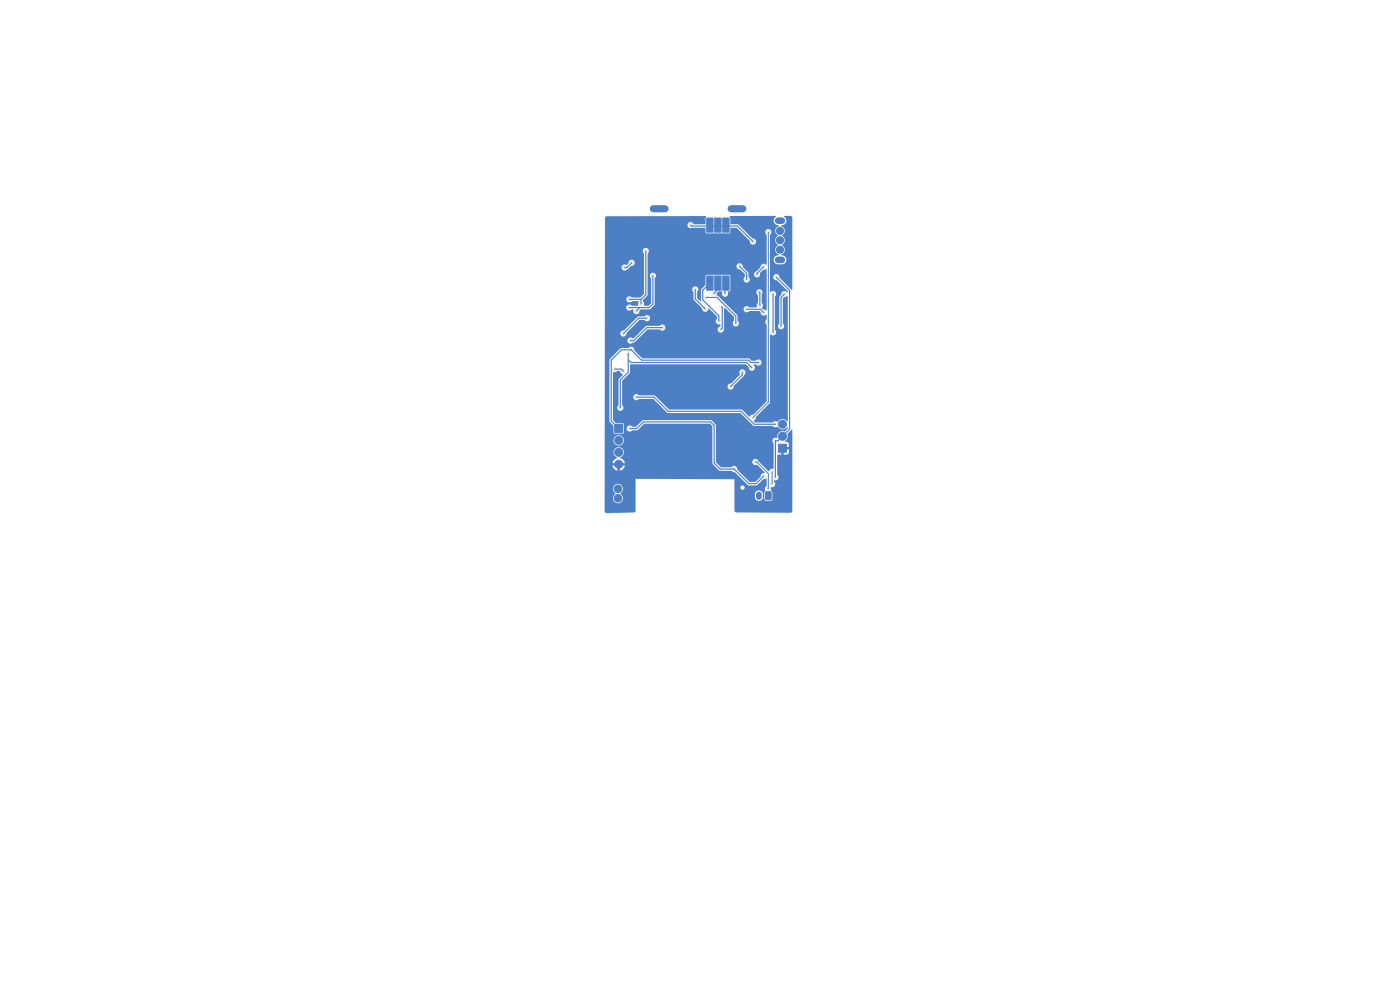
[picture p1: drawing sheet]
<svg xmlns="http://www.w3.org/2000/svg" width="297mm" height="210mm" viewBox="0 0 297 210" stroke-linecap="round" stroke-linejoin="round" font-family="sans-serif">
<g fill="#4d7fc4" stroke="#4d7fc4" stroke-width=".21">
<path d="M130.4 90h1.7v1.7h-1.7z"/>
<path d="M165.2 94.2h1.7v1.7h-1.7z"/>
<path d="M162.5 104.3h.8l.3 .1v1.4l-.2 .2h-.8l-.2-.1z"/>
<path d="M153.3 46.3h1.4v3h-1.4z"/>
<path d="M153.3 58.6h1.4v3h-1.4z"/>
<path d="M151.6 46.3h1.4v3h-1.4z"/>
<path d="M151.6 58.6h1.4v3h-1.4z"/>
<path d="M149.9 46.3h1.4v3h-1.4z"/>
<path d="M149.9 58.6h1.4v3h-1.4z"/>
<circle cx="165.5" cy="53" r=".76"/>
<circle cx="165.5" cy="51" r=".76"/>
<circle cx="165.5" cy="49" r=".76"/>
<circle cx="131.2" cy="93.4" r=".85"/>
<circle cx="131.2" cy="96" r=".85"/>
<circle cx="131.2" cy="98.5" r=".85"/>
<circle cx="131.1" cy="105.7" r=".8"/>
<circle cx="131.1" cy="103.7" r=".8"/>
<circle cx="166" cy="92.5" r=".85"/>
<circle cx="166" cy="90" r=".85"/>
<circle cx="152.3" cy="53.9" r="3.6"/>
</g>
<path d="M165.1 46.8h.8M165.1 55.1h.8" fill="none" stroke="#4d7fc4" stroke-width="1.4"/>
<path d="M138.6 44.3h2.5M155.1 44.3h2.5" fill="none" stroke="#4d7fc4" stroke-width="1.5"/>
<path d="M161 104.9v.5" fill="none" stroke="#4d7fc4" stroke-width="1.2"/>
<g fill="#ececec" stroke="#ececec" stroke-width=".21">
<circle cx="153.1" cy="52.4" r=".4"/>
<circle cx="134.2" cy="108.2" r=".4"/>
<circle cx="154.3" cy="54.4" r=".4"/>
<circle cx="129" cy="69.7" r=".4"/>
<circle cx="144.5" cy="94.5" r=".4"/>
<circle cx="158.6" cy="55.5" r=".4"/>
<circle cx="150.6" cy="54.4" r=".4"/>
<circle cx="142.3" cy="52.5" r=".4"/>
<circle cx="141" cy="52.5" r=".4"/>
<circle cx="161" cy="94.5" r=".4"/>
<circle cx="151.9" cy="55.4" r=".4"/>
<circle cx="153.1" cy="53.4" r=".4"/>
<circle cx="159.3" cy="101.5" r=".4"/>
<circle cx="151.9" cy="53.4" r=".4"/>
<circle cx="166.3" cy="107.7" r=".4"/>
<circle cx="150.6" cy="55.4" r=".4"/>
<circle cx="139.8" cy="78.7" r=".4"/>
<circle cx="141" cy="55.5" r=".4"/>
<circle cx="129.1" cy="46.7" r=".4"/>
<circle cx="154.3" cy="53.4" r=".4"/>
<circle cx="152.8" cy="80.3" r=".4"/>
<circle cx="155.5" cy="100.8" r=".4"/>
<circle cx="148.3" cy="85.4" r=".4"/>
<circle cx="140.4" cy="64.8" r=".4"/>
<circle cx="144.8" cy="54.5" r=".4"/>
<circle cx="152" cy="88.7" r=".4"/>
<circle cx="145.1" cy="72.4" r=".4"/>
<circle cx="164.9" cy="63.8" r=".4"/>
<circle cx="142" cy="67.5" r=".4"/>
<circle cx="136.1" cy="56.3" r=".4"/>
<circle cx="161.4" cy="47.2" r=".4"/>
<circle cx="144.8" cy="53.5" r=".4"/>
<circle cx="134.8" cy="86" r=".4"/>
<circle cx="144.2" cy="68.2" r=".4"/>
<circle cx="149.7" cy="94.5" r=".4"/>
<circle cx="150.6" cy="53.4" r=".4"/>
<circle cx="136.3" cy="74.9" r=".4"/>
<circle cx="142.3" cy="53.5" r=".4"/>
<circle cx="141" cy="54.5" r=".4"/>
<circle cx="131.6" cy="69.4" r=".4"/>
<circle cx="147.3" cy="81" r=".4"/>
<circle cx="135.7" cy="80.5" r=".4"/>
<circle cx="139.2" cy="71.4" r=".4"/>
<circle cx="142.3" cy="54.5" r=".4"/>
<circle cx="148.2" cy="50.1" r=".4"/>
<circle cx="139.8" cy="50.1" r=".4"/>
<circle cx="151.9" cy="54.4" r=".4"/>
<circle cx="154.3" cy="52.4" r=".4"/>
<circle cx="142.4" cy="81" r=".4"/>
<circle cx="135.1" cy="62.5" r=".4"/>
<circle cx="164.7" cy="71.8" r=".4"/>
<circle cx="147.4" cy="58.1" r=".4"/>
<circle cx="153.1" cy="54.4" r=".4"/>
<circle cx="133.2" cy="62.5" r=".4"/>
<circle cx="129.6" cy="108.2" r=".4"/>
<circle cx="143.6" cy="53.5" r=".4"/>
<circle cx="143.6" cy="54.5" r=".4"/>
<circle cx="143.4" cy="75.2" r=".4"/>
<circle cx="143.6" cy="55.5" r=".4"/>
<circle cx="139.8" cy="94.2" r=".4"/>
<circle cx="153.1" cy="55.4" r=".4"/>
<circle cx="142.3" cy="55.5" r=".4"/>
<circle cx="156.1" cy="101.4" r=".4"/>
<circle cx="150.6" cy="52.4" r=".4"/>
<circle cx="154.3" cy="55.4" r=".4"/>
<circle cx="157.6" cy="107.9" r=".4"/>
<circle cx="141" cy="53.5" r=".4"/>
<circle cx="138.2" cy="100.8" r=".4"/>
<circle cx="137" cy="50.7" r=".4"/>
<circle cx="144.8" cy="52.5" r=".4"/>
<circle cx="141.8" cy="88.5" r=".4"/>
<circle cx="152.2" cy="73.9" r=".4"/>
<circle cx="144.8" cy="55.5" r=".4"/>
<circle cx="143.6" cy="52.5" r=".4"/>
<circle cx="151.9" cy="52.4" r=".4"/>
<circle cx="160.4" cy="92.5" r=".4"/>
<circle cx="156" cy="72.9" r=".4"/>
<circle cx="164.5" cy="101.2" r=".4"/>
<circle cx="160.9" cy="76.9" r=".4"/>
<circle cx="164.7" cy="58.8" r=".4"/>
<circle cx="162" cy="101" r=".4"/>
<circle cx="133.6" cy="90.9" r=".4"/>
<circle cx="155.7" cy="99.5" r=".4"/>
<circle cx="164.5" cy="93.5" r=".4"/>
<circle cx="162" cy="56.6" r=".4"/>
<circle cx="160.6" cy="58.2" r=".4"/>
<circle cx="133.9" cy="74.2" r=".4"/>
<circle cx="135" cy="84.3" r=".4"/>
<circle cx="164.5" cy="90" r=".4"/>
<circle cx="152.5" cy="68.1" r=".4"/>
<circle cx="153.1" cy="65.1" r=".4"/>
<circle cx="152.9" cy="69.9" r=".4"/>
<circle cx="149.6" cy="65.5" r=".4"/>
<circle cx="151.4" cy="62.3" r=".4"/>
<circle cx="147.5" cy="61.4" r=".4"/>
<circle cx="153.8" cy="62.3" r=".4"/>
<circle cx="134" cy="55.7" r=".4"/>
<circle cx="132.5" cy="56.7" r=".4"/>
<circle cx="163.8" cy="102.7" r=".4"/>
<circle cx="163.8" cy="100.1" r=".4"/>
<circle cx="132.2" cy="78.7" r=".4"/>
<circle cx="130.4" cy="78.3" r=".4"/>
<circle cx="160.3" cy="98" r=".4"/>
<circle cx="163" cy="68.3" r=".4"/>
<circle cx="159.7" cy="88.6" r=".4"/>
<circle cx="162.9" cy="103.7" r=".4"/>
<circle cx="163" cy="49.3" r=".4"/>
<circle cx="133.8" cy="72.3" r=".4"/>
<circle cx="140.5" cy="69.5" r=".4"/>
<circle cx="137.3" cy="67.5" r=".4"/>
<circle cx="132.2" cy="70.8" r=".4"/>
<circle cx="157.5" cy="79" r=".4"/>
<circle cx="149.8" cy="63.1" r=".4"/>
<circle cx="156.1" cy="68.6" r=".4"/>
<circle cx="155" cy="82" r=".4"/>
<circle cx="137" cy="53.3" r=".4"/>
<circle cx="136" cy="64.5" r=".4"/>
<circle cx="133.5" cy="63.5" r=".4"/>
<circle cx="138.5" cy="58.5" r=".4"/>
<circle cx="133.5" cy="65.3" r=".4"/>
<circle cx="135" cy="66" r=".4"/>
<circle cx="161.1" cy="62" r=".4"/>
<circle cx="161.2" cy="64.8" r=".4"/>
<circle cx="158.4" cy="65.6" r=".4"/>
<circle cx="162" cy="66.3" r=".4"/>
<circle cx="131.6" cy="86.5" r=".4"/>
<circle cx="133.3" cy="75" r=".4"/>
<circle cx="165.7" cy="69.2" r=".4"/>
<circle cx="146.5" cy="47.7" r=".4"/>
<circle cx="159.5" cy="78" r=".4"/>
<circle cx="166.4" cy="62.4" r=".4"/>
<circle cx="159.7" cy="51.3" r=".4"/>
<circle cx="158.4" cy="59.3" r=".4"/>
<circle cx="156.9" cy="56.5" r=".4"/>
<circle cx="164" cy="70.5" r=".4"/>
<circle cx="164" cy="62.4" r=".4"/>
</g>
<g fill="none" stroke="#4d7fc4" stroke-width=".25">
<path d="M134 55.7l-1 1h-.5M136.1 56.3v4.2l-2 2M137 53.3v9.2l-1 1M138.5 58.5v6l-.7 .8h-4.3M139.8 50.1l-.6 .6h-2.2M146.5 47.7l.2 .3h9.8l3.2 3.3M151.6 55.9h.7M156.9 56.5l1.5 1.5v1.3M160.5 48.7v4.9l-1.9 1.9-1.6-1.6h-5.4l-4.2 4.2M162 56.6l-1.4 1.4v.2M164.7 58.8l2.8 2.8v29.4l-2.5 2.5h-.5v7.7M130.4 78.3h1.4l.4 .4"/>
<path d="M132.2 78.7h.1M133.2 62.5h1.9M133.3 75v3.9l-1.7 1.7v5.9M133.3 76.3l.6 .6h24.5l1.1 1.1M133.5 63.5h2.5M135.8 65.3l-.8 .7M136 63.5v1M137.2 67.5h-1.7l-3.3 3.2M140.5 69.5h-3.3l-2.7 2.8h-.7M144.2 68.2v3.3l.9 .9M147.5 61.4v2l2.1 2.1M149.8 63.1h2.3l4 4v1.5"/>
<path d="M150.6 60l-1.5 1.6v2l3.4 3.4v1.1M152.3 60v1.4l-.9 .9M153.1 65.1l.1 .1v4.4l-.3 .3M154 60l-.2 .3v2M156 72.9h-1.2l-1 1h-1.6M157.5 79v.5l-2.5 2.5M158.4 65.6h2.9l.7 .7M160.9 76.9h-1.6l-.5-.5h-22.7l-2.2-2.2h-2l-2.2 2.2v12.9l1.5 1.6M161.1 62l.1 .1v2.7M164 62.4v8.1M164.9 63.8v7.8l-.2 .2M166.4 62.4l-.7 .7v6.1"/>
<path d="M133.6 90.9h1.5l1.4-1.4h14.3l.7 .8v7.9l1.3 1.3h2.9l3.2 3.1h1.5l1.6-1.6M135 84.3h3.8l3 3h15.4l2.8 2.7h4.5M142.4 81l-.5-.5h-6.6l-2 2v2.9l.6 .6h.9v1.3l1.3 1.2h5.7M144.5 94.5v1.3l-5 5h-1.3M149.7 94.5l.5 .5-.4 .5v2.8l2.4 2.5h3.3l.6 .6M152.8 80.3l-.7 .7h-4.8M160.4 92.5v1.4l.6 .6h-1.5l-.2 .2v6.8"/>
</g>
<path d="M163 49.3v36l-3.3 3.3M160.3 98h.2l2.5 2.5-.1 3.2M163 105.4h.1M163.8 100.1v2.6" fill="none" stroke="#4d7fc4" stroke-width=".21"/>
<path d="M128.4 46l.4-.1h21l-.2 1.7h-2.4a.67 .67 0 0 0-.8-.5 .67 .67 0 0 0-.5 .8 .67 .67 0 0 0 .9 .4h2.8l.1 1 .2 .2h4.8l.2-.2 .1-1h1.2l2.9 2.9a.67 .67 0 0 0 .7 .7 .67 .67 0 0 0 .6-.8 .67 .67 0 0 0-.8-.5l-3-3h-1.6l-.2-1.7h9.8a1.08 1.08 0 0 0-.4 1.2 1.08 1.08 0 0 0 1 .7v.2a1.09 1.09 0 0 0-.7 .9 1.09 1.09 0 0 0 .6 1.1 1.13 1.13 0 0 0 0 2 1.12 1.12 0 0 0-.6 1.1 1.12 1.12 0 0 0 .7 .9v.2a.96 .96 0 0 0-1.1 .8 .96 .96 0 0 0 .9 1.1h1.1a1 1 0 0 0 .7-1.2 1 1 0 0 0-1.1-.8v-.1a1.09 1.09 0 0 0 .8-1 1.09 1.09 0 0 0-.6-1 1.13 1.13 0 0 0 0-2 1.12 1.12 0 0 0 .6-1.1 1.12 1.12 0 0 0-.8-1l.1-.1a1.02 1.02 0 0 0 1-.7 1.02 1.02 0 0 0-.5-1.2l1.5-.1 .3 .4v15.3h-.2l-2.5-2.5a.68 .68 0 0 0-.6-.9 .68 .68 0 0 0-.8 .8 .68 .68 0 0 0 .9 .6l2.2 2.2v.3a.75 .75 0 0 0-.9-.2 .75 .75 0 0 0-.5 .8l-.4 .5v5.5a.68 .68 0 0 0-.1 1 .68 .68 0 0 0 1 0 .68 .68 0 0 0-.1-1v-5.3l.1-.2 .8-.3 .1 26.5-.1 .1a1.21 1.21 0 0 0-2.1 .1 .76 .76 0 0 0-1 .1h-3.7l-.3-.3 .4-.4 .1-.5 3-3v-14.4a.71 .71 0 0 0 1.1 0 .71 .71 0 0 0-.1-1.1v-7a.69 .69 0 0 0 0-1 .69 .69 0 0 0-1 0v-12a.68 .68 0 0 0 .1-1.1 .68 .68 0 0 0-1 0 .68 .68 0 0 0 .1 1.1v6.1l-.2 .1a.69 .69 0 0 0-.7-.1 .69 .69 0 0 0-.4 .8l-.8 .8a.67 .67 0 0 0-.5 .8 .67 .67 0 0 0 .9 .4 .67 .67 0 0 0 .4-.9l.5-.6 .8-.2v8.6l-.1 .2-.3-.2a.44 .44 0 0 1-.5-.4l.2-.5-.3-.6v-1.7a.68 .68 0 0 0-.2-1 .68 .68 0 0 0-.9 .2 .68 .68 0 0 0 .3 1v1.5l-.2 .4v.6h-1.6a.68 .68 0 0 0-1-.1 .68 .68 0 0 0 0 1 .68 .68 0 0 0 1-.1h2.1l.2 .1a.74 .74 0 0 0 .4 .8 .74 .74 0 0 0 .9-.1v1a.72 .72 0 0 0 0 1.1v16.2l-2.7 2.8-.6 .2-.2 .3-1.8-1.5h-15.3l-3.1-3h-3.3a.68 .68 0 0 0-1-.2 .68 .68 0 0 0 0 1.1 .68 .68 0 0 0 1-.2h3l3.1 3h15.3l2.8 2.7 4.2 .1a.65 .65 0 0 0 .9 .1 1.44 1.44 0 0 0 1.9 .2l.2-.1 .1 .3-.6 .6a1.23 1.23 0 0 0-1.6 1.4 .72 .72 0 0 0-1 .2 .72 .72 0 0 0 .2 1v5.3l-.1 .1a.79 .79 0 0 0-.9 .5l-2.2-2.2a.67 .67 0 0 0-1-.3 .67 .67 0 0 0-.2 .9 .67 .67 0 0 0 1 .2l1.5 1.5-.1 .2a.71 .71 0 0 0-.8 .9l-1.1 1h-1.2l-2.6-2.6a.69 .69 0 0 0-.4-.7 .69 .69 0 0 0-.8 .2h-2.3l-1-1.1v-7.8l-1-1-14.4-.1-.2 .1-1.3 1.3h-.9a.66 .66 0 0 0-1 0 .66 .66 0 0 0 .1 1 .66 .66 0 0 0 1-.2l1.1-.1 1.4-1.3h13.9l.5 .6 .1 8 1.4 1.3 2.6 .1 .7 .3 2.9 2.8h1.7l1.4-1.3 .7-.2v1.5a1.2 1.2 0 0 0-.3 1.2l-.2 .3 .1 1.4 .3 .4h1l.3-.3v-1.6a.73 .73 0 0 1-.1-1.1 .68 .68 0 0 0 .7-.4 .68 .68 0 0 0-.2-.8 .38 .38 0 0 1 .5-.2 .71 .71 0 0 0 .2-1.2v-4.2l.8-.1v-.7l.2-.1h.3l.1 .8 .9-.1 .1-1h-.8v-.4l.8-.1v-.7a.68 .68 0 0 0-.8-.4v-.1a1.44 1.44 0 0 0 .6-1.6l.8-.9 .2 .1v17.3l-.4 .3-11.5-.1-.3-.2-.1-3h4.3l.1 .1a.86 .86 0 0 0 .8 .7 .86 .86 0 0 0 .9-.8l-.1-.8a.86 .86 0 0 0-.8-.7 .86 .86 0 0 0-.9 .8v.7h-4.3v-2.1h1.3a.46 .46 0 0 0 .6 .5 .46 .46 0 0 0 .2-.8 .46 .46 0 0 0-.8 .2v.1h-1.3v-1.7l-21-.1v6.7l-.1 .3-6.2 .2-.2-.4v-2.7h1.7a1.08 1.08 0 0 0 1.7 .9 1.08 1.08 0 0 0-.1-1.9 1.09 1.09 0 0 0 .3-1.7 1.09 1.09 0 0 0-1.7 .1 1.09 1.09 0 0 0 .4 1.6l-.4 .4-.2 .6h-1.7v-6.9h1.6l.3 .6 .8 .4v-.8h.4l.1 .8 .6-.3 .5-.7-.8-.1v-.4h.8a1.66 1.66 0 0 0-1-1.2 1.13 1.13 0 0 0 .8-1.3 1.13 1.13 0 0 0-1.3-.9 1.13 1.13 0 0 0-.9 1.3l.2 .5 .5 .4-.7 .5-.3 .7h.8v.4l-2.4 .1v-5.4h1.8a1.11 1.11 0 0 0 1.6 1 1.11 1.11 0 0 0 .2-1.9 1.11 1.11 0 0 0-1.7 .7l-.1 .2h-1.8v-4.1h1l.8 1v1.5l.2 .2h1.8l.2-.2v-2h-1.6l-.7-.7v-10.1l.9-.3h.5l.3 .5 .4 .3-.9 1v5.5a.67 .67 0 0 0 0 1 .67 .67 0 0 0 1-.1 .67 .67 0 0 0-.2-1v-3.9h22.3a.68 .68 0 0 0 .8 .6 .68 .68 0 0 0 .6-.8l2.1-2.1a.66 .66 0 0 0 .4-.9 .66 .66 0 0 0-.9-.3 .66 .66 0 0 0-.4 .8v.2l-1.7 1.8a.76 .76 0 0 0-.9 .7h-22.3v-1.2l1.6-1.7 .1-1.7 .1-.1h24.4l.6 .6a.68 .68 0 0 0 1 .7 .68 .68 0 0 0 .1-1.2l.4-.1a.68 .68 0 0 0 1 .1 .68 .68 0 0 0 0-1 .68 .68 0 0 0-1 .1h-.9l-.6-.5h-22.5l-1.7-1.7a.69 .69 0 0 0-.5-.7 .69 .69 0 0 0-.8 .2l-1.7 .1-2.3 2.3v13l-1 .1v-17h4.8a.81 .81 0 0 0 1.4 .3h.2l2.7-2.7h2.6a.67 .67 0 0 0 1 0 .67 .67 0 0 0-.1-1 .67 .67 0 0 0-1 .2h-2.8l-2.7 2.7h-.2a.65 .65 0 0 0-.7-.2 .65 .65 0 0 0-.4 .7h-4.8v-1.6h3.3v.2a.68 .68 0 0 0 .8 .5 .68 .68 0 0 0 .5-.8l2.7-2.7h1.1a.68 .68 0 0 0 1 .1 .68 .68 0 0 0 0-1 .68 .68 0 0 0-1 .1l-1.4 .1-2.9 2.9a.76 .76 0 0 0-.8 .6h-3.3v-5.4h4.5l.1 .1a.7 .7 0 0 0 1.2 .2h.2a.71 .71 0 0 0 .6 1 .71 .71 0 0 0 .8-.8l.2-.2h2l.9-.9 .1-3.3h7.9l.3 .6 .1 1.6 1.7 1.7a.71 .71 0 0 0 .7 .9 .71 .71 0 0 0 .7-.7l1.8 1.6v.5a.73 .73 0 0 0-.2 .9 .73 .73 0 0 0 .9 .3v.4a.67 .67 0 0 0-.6 .8 .67 .67 0 0 0 .8 .5 .67 .67 0 0 0 .6-.7v-4.2l.1-.2 2 1.8v.8a.68 .68 0 0 0-.1 1 .68 .68 0 0 0 1 0 .68 .68 0 0 0-.1-1l-.1-1.2-4-4-.4-.1 .1-.5 .3-.4h.7l.2 .1a.66 .66 0 0 0 .4 1.1 .66 .66 0 0 0 .7-1v-.2h.4l.1-.2v-3.1l-.2-.2h-4.9l-.1 .2v2l-1 1v2.5l-.8-.8v-1.3a.66 .66 0 0 0-.1-1.1 .66 .66 0 0 0-1 .6h-7.9v-2.3a.68 .68 0 0 0 .1-1 .68 .68 0 0 0-1 0 .68 .68 0 0 0 .1 1v5.2l-.5 .6h-.9l-.3-1.2 1-1.2v-6h18.8l.1 .2a.74 .74 0 0 0 .8 .5l.9 .9v.6a.68 .68 0 0 0-.1 1 .68 .68 0 0 0 1 0 .68 .68 0 0 0-.1-1l-.1-.9-1.1-1.2a.66 .66 0 0 0-.7-.8 .66 .66 0 0 0-.7 .7h-18.8v-2.7a.68 .68 0 0 0 .1-1 .68 .68 0 0 0-1 0 .68 .68 0 0 0 .1 1v8.5l-.8 .8h-1.7a.67 .67 0 0 0-1 0 .67 .67 0 0 0 0 1 .67 .67 0 0 0 1-.2h1.3l.1 .1-.1 .8-1.4 .1a.66 .66 0 0 0-.7-.3 .66 .66 0 0 0-.5 .7h-4.5v-8.6h3.5l.1 .2a.84 .84 0 0 0 1.3 .2l.6-.7a.68 .68 0 0 0 .9-.6 .68 .68 0 0 0-.8-.7 .68 .68 0 0 0-.6 .8l-.3 .3-.3-.1a.66 .66 0 0 0-.9 .6h-3.5z" fill="#4d7fc4"/>
</svg>
